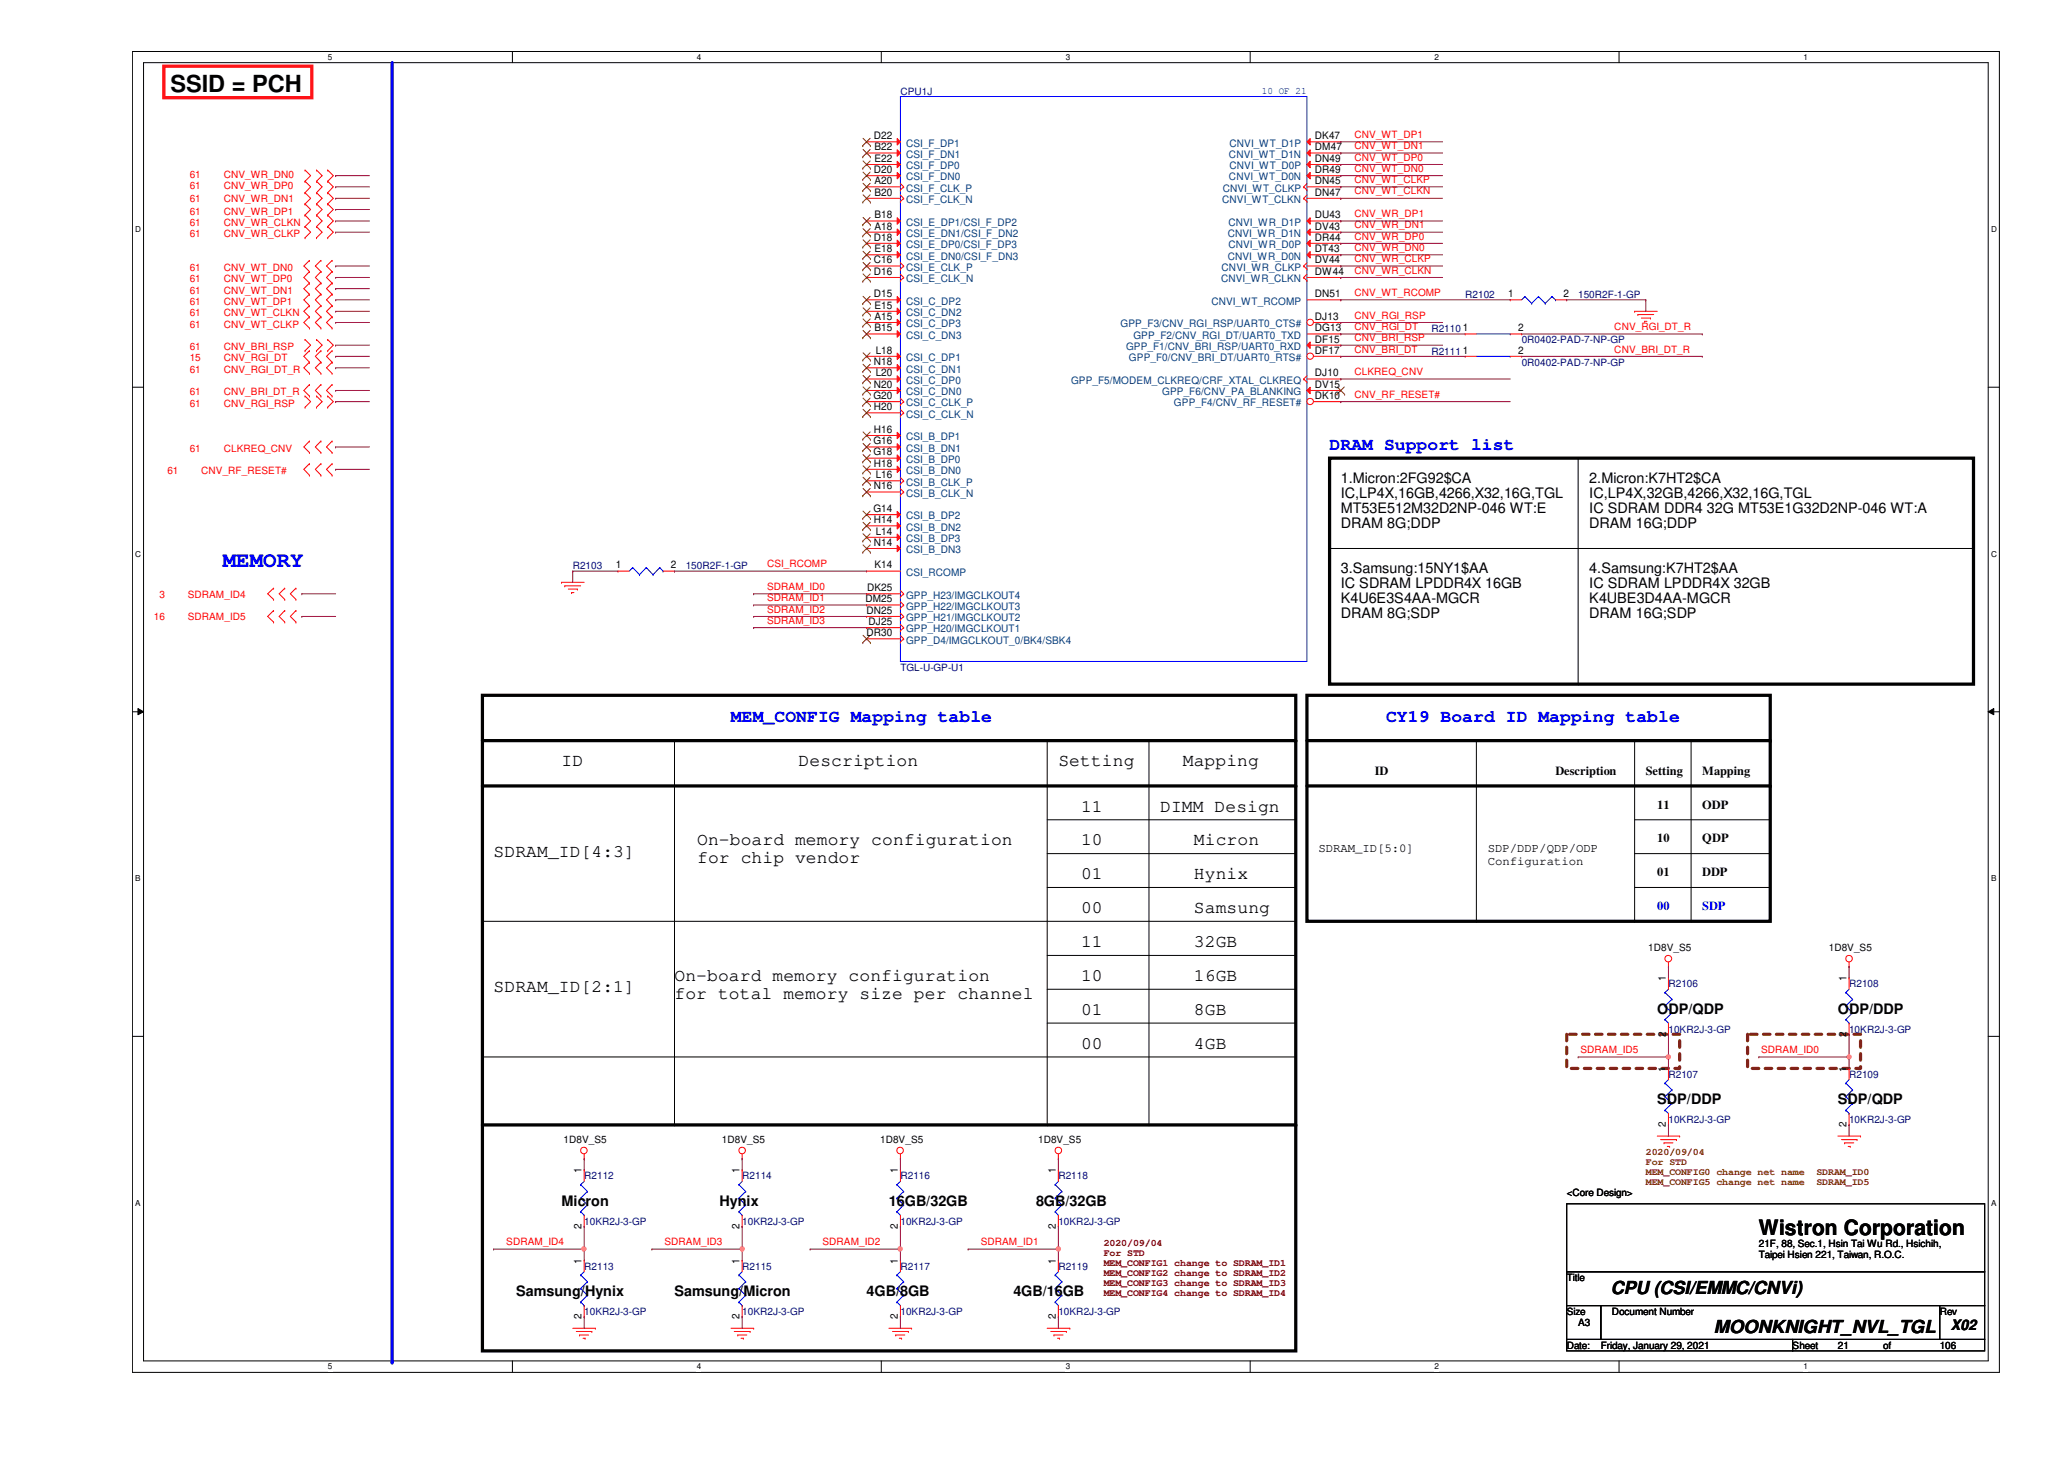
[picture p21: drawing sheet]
<svg xmlns="http://www.w3.org/2000/svg" width="297mm" height="210mm" viewBox="0 0 297 210" stroke-linecap="round" stroke-linejoin="round" font-family="sans-serif">
<defs><g id="words">
<text font-size="3.4" x="24.6" y="13.2">SSID = PCH</text>
<text font-size="3.2" fill="#00f" x="32" y="81.6">MEMORY</text>
<text font-size="3" x="253.1" y="177.7">Wistron Corporation</text>
<g font-size="2.6" fill="#00f">
<text x="191.3" y="64.8">DRAM Support list</text>
<text x="105.2" y="103.8">MEM_CONFIG Mapping table</text>
<text x="199.5" y="103.8">CY19 Board ID Mapping table</text>
</g>
<g font-size="2.6">
<text x="80.8" y="110.2">ID</text>
<text x="114.9" y="110.2">Description</text>
<text x="152.3" y="110.2">Setting</text>
<text x="170.2" y="110.2">Mapping</text>
<text x="155.6" y="116.8">11</text>
<text x="167" y="116.8">DIMM Design</text>
<text x="71" y="123.3">SDRAM_ID[4:3]</text>
<text x="100.3" y="121.6">On-board memory configuration</text>
<text x="100.3" y="124.2">for chip vendor</text>
<text x="155.6" y="121.6">10</text>
<text x="171.8" y="121.6">Micron</text>
<text x="155.6" y="126.5">01</text>
<text x="155.6" y="131.4">00</text>
<text x="171.8" y="131.4">Samsung</text>
<text x="171.8" y="126.5">Hynix</text>
<text x="155.6" y="136.3">11</text>
<text x="171.8" y="136.3">32GB</text>
<text x="71" y="142.7">SDRAM_ID[2:1]</text>
<text x="97.1" y="141.1">On-board memory configuration</text>
<text x="97.1" y="143.7">for total memory size per channel</text>
<text x="155.6" y="141.1">10</text>
<text x="171.8" y="141.1">16GB</text>
<text x="155.6" y="146">01</text>
<text x="171.8" y="146">8GB</text>
<text x="155.6" y="150.9">00</text>
<text x="171.8" y="150.9">4GB</text>
<text x="231.8" y="186.1">CPU (CSI/EMMC/CNVi)</text>
<text x="246.6" y="191.8">MOONKNIGHT_NVL_TGL</text>
</g>
<g font-size="2.1">
<text x="193" y="69.4">1.Micron:2FG92$CA</text>
<text x="193" y="71.6">IC,LP4X,16GB,4266,X32,16G,TGL</text>
<text x="228.7" y="69.4">2.Micron:K7HT2$CA</text>
<text x="228.7" y="71.6">IC,LP4X,32GB,4266,X32,16G,TGL</text>
<text x="193" y="73.7">MT53E512M32D2NP-046 WT:E</text>
<text x="193" y="75.9">DRAM 8G;DDP</text>
<text x="228.7" y="73.7">IC SDRAM DDR4 32G MT53E1G32D2NP-046 WT:A</text>
<text x="228.7" y="75.9">DRAM 16G;DDP</text>
<text x="193" y="82.5">3.Samsung:15NY1$AA</text>
<text x="228.7" y="82.5">4.Samsung:K7HT2$AA</text>
<text x="193" y="84.6">IC SDRAM LPDDR4X 16GB</text>
<text x="193" y="86.8">K4U6E3S4AA-MGCR</text>
<text x="193" y="88.9">DRAM 8G;SDP</text>
<text x="228.7" y="84.6">IC SDRAM LPDDR4X 32GB</text>
<text x="228.7" y="86.8">K4UBE3D4AA-MGCR</text>
<text x="228.7" y="88.9">DRAM 16G;SDP</text>
<text x="238.5" y="145.8">ODP/QDP</text>
<text x="264.5" y="145.8">ODP/DDP</text>
<text x="238.5" y="158.8">SDP/DDP</text>
<text x="264.5" y="158.8">SDP/QDP</text>
<text x="80.8" y="173.5">Micron</text>
<text x="103.5" y="173.5">Hynix</text>
<text x="127.9" y="173.5">16GB/32GB</text>
<text x="149.1" y="173.5">8GB/32GB</text>
<text x="74.3" y="186.5">Samsung/Hynix</text>
<text x="97.1" y="186.5">Samsung/Micron</text>
<text x="124.7" y="186.5">4GB/8GB</text>
<text x="145.8" y="186.5">4GB/16GB</text>
<text x="280.8" y="191.3">X02</text>
</g>
<g font-size="1.8">
<text x="197.9" y="111.5">ID</text>
<text x="223.9" y="111.5">Description</text>
<text x="236.9" y="111.5">Setting</text>
<text x="245" y="111.5">Mapping</text>
<text x="238.5" y="116.3">11</text>
<text x="245" y="116.3">ODP</text>
<text x="189.7" y="122.6">SDRAM_ID[5:0]</text>
<text x="214.1" y="122.6">SDP/DDP/QDP/ODP</text>
<text x="214.1" y="124.4">Configuration</text>
<text x="238.5" y="121.2">10</text>
<text x="245" y="121.2">QDP</text>
<text x="238.5" y="126.1">01</text>
<text x="245" y="126.1">DDP</text>
</g>
<g font-size="1.8" fill="#00f">
<text x="238.5" y="131">00</text>
<text x="245" y="131">SDP</text>
</g>
<g font-size="1.5">
<text x="125.8" y="20">D22</text>
<text x="125.9" y="23.3">E22</text>
<text x="125.9" y="21.6">B22</text>
<text x="189.2" y="21.6">DM47</text>
<text x="189.2" y="23.3">DN49</text>
<text x="189.2" y="20">DK47</text>
<text x="125.8" y="24.9">D20</text>
<text x="125.9" y="26.5">A20</text>
<text x="125.9" y="28.2">B20</text>
<text x="189.2" y="24.9">DR49</text>
<text x="189.2" y="28.2">DN47</text>
<text x="189.2" y="26.5">DN45</text>
<text x="125.8" y="34.6">D18</text>
<text x="125.9" y="31.4">B18</text>
<text x="125.9" y="33">A18</text>
<text x="189.2" y="33">DV43</text>
<text x="189.2" y="34.6">DR44</text>
<text x="189.2" y="31.4">DU43</text>
<text x="125.8" y="37.9">C16</text>
<text x="125.8" y="39.5">D16</text>
<text x="125.9" y="36.3">E18</text>
<text x="189.2" y="39.5">DW44</text>
<text x="189.2" y="37.9">DV44</text>
<text x="189.2" y="36.3">DT43</text>
<text x="125.8" y="42.8">D15</text>
<text x="125.9" y="47.7">B15</text>
<text x="125.9" y="46">A15</text>
<text x="125.9" y="44.4">E15</text>
<text x="189.2" y="42.8">DN51</text>
<text x="189.2" y="46">DJ13</text>
<text x="189.2" y="47.7">DG13</text>
<text x="210.5" y="47.7">1</text>
<text x="217" y="42.8">1</text>
<text x="218.5" y="47.7">2</text>
<text x="225" y="42.8">2</text>
<text x="125.8" y="52.5">N18</text>
<text x="126" y="50.9">L18</text>
<text x="189.2" y="50.9">DF17</text>
<text x="189.2" y="49.3">DF15</text>
<text x="210.5" y="50.9">1</text>
<text x="218.5" y="50.9">2</text>
<text x="125.7" y="57.4">G20</text>
<text x="125.8" y="55.8">N20</text>
<text x="125.8" y="59">H20</text>
<text x="126" y="54.1">L20</text>
<text x="189.2" y="55.8">DV15</text>
<text x="189.2" y="57.4">DK10</text>
<text x="189.2" y="54.1">DJ10</text>
<text x="125.7" y="65.5">G18</text>
<text x="125.7" y="63.9">G16</text>
<text x="125.8" y="62.3">H16</text>
<text x="125.8" y="70.4">N16</text>
<text x="125.8" y="67.1">H18</text>
<text x="126" y="68.8">L16</text>
<text x="125.7" y="73.7">G14</text>
<text x="125.8" y="75.3">H14</text>
<text x="126" y="76.9">L14</text>
<text x="88.6" y="81.8">1</text>
<text x="96.6" y="81.8">2</text>
<text x="125.8" y="78.5">N14</text>
<text x="125.9" y="81.8">K14</text>
<text x="124.5" y="86.7">DM25</text>
<text x="124.7" y="88.3">DN25</text>
<text x="124.8" y="85">DK25</text>
<text x="125" y="89.9">DJ25</text>
<text x="124.7" y="91.5">DR30</text>
<text x="239.7" y="141.2" transform="rotate(-90 239.7 141.2)">1</text>
<text x="265.7" y="141.2" transform="rotate(-90 265.7 141.2)">1</text>
<text x="239.7" y="149.1" transform="rotate(-90 239.7 149.1)">2</text>
<text x="265.7" y="149.1" transform="rotate(-90 265.7 149.1)">2</text>
<text x="239.7" y="154.2" transform="rotate(-90 239.7 154.2)">1</text>
<text x="265.7" y="154.2" transform="rotate(-90 265.7 154.2)">1</text>
<text x="239.7" y="162.1" transform="rotate(-90 239.7 162.1)">2</text>
<text x="265.7" y="162.1" transform="rotate(-90 265.7 162.1)">2</text>
<text x="83.7" y="168.8" transform="rotate(-90 83.7 168.8)">1</text>
<text x="106.4" y="168.8" transform="rotate(-90 106.4 168.8)">1</text>
<text x="129.2" y="168.8" transform="rotate(-90 129.2 168.8)">1</text>
<text x="151.9" y="168.8" transform="rotate(-90 151.9 168.8)">1</text>
<text x="83.7" y="176.8" transform="rotate(-90 83.7 176.8)">2</text>
<text x="106.4" y="176.8" transform="rotate(-90 106.4 176.8)">2</text>
<text x="129.2" y="176.8" transform="rotate(-90 129.2 176.8)">2</text>
<text x="151.9" y="176.8" transform="rotate(-90 151.9 176.8)">2</text>
<text x="83.7" y="181.8" transform="rotate(-90 83.7 181.8)">1</text>
<text x="106.4" y="181.8" transform="rotate(-90 106.4 181.8)">1</text>
<text x="129.2" y="181.8" transform="rotate(-90 129.2 181.8)">1</text>
<text x="151.9" y="181.8" transform="rotate(-90 151.9 181.8)">1</text>
<text x="83.7" y="189.8" transform="rotate(-90 83.7 189.8)">2</text>
<text x="106.4" y="189.8" transform="rotate(-90 106.4 189.8)">2</text>
<text x="129.2" y="189.8" transform="rotate(-90 129.2 189.8)">2</text>
<text x="151.9" y="189.8" transform="rotate(-90 151.9 189.8)">2</text>
</g>
<g font-size="1.5" fill="#004080">
<text x="130.4" y="22.7">CSI_F_DN1</text>
<text x="130.4" y="21.1">CSI_F_DP1</text>
<text x="176.9" y="22.7">CNVI_WT_D1N</text>
<text x="177" y="21.1">CNVI_WT_D1P</text>
<text x="130.4" y="27.6">CSI_F_CLK_P</text>
<text x="130.4" y="25.9">CSI_F_DN0</text>
<text x="130.4" y="24.3">CSI_F_DP0</text>
<text x="130.4" y="29.2">CSI_F_CLK_N</text>
<text x="175.9" y="29.2">CNVI_WT_CLKN</text>
<text x="176" y="27.6">CNVI_WT_CLKP</text>
<text x="176.9" y="25.9">CNVI_WT_D0N</text>
<text x="177" y="24.3">CNVI_WT_D0P</text>
<text x="130.4" y="32.5">CSI_E_DP1/CSI_F_DP2</text>
<text x="130.4" y="34.1">CSI_E_DN1/CSI_F_DN2</text>
<text x="130.4" y="35.7">CSI_E_DP0/CSI_F_DP3</text>
<text x="176.7" y="34.1">CNVI_WR_D1N</text>
<text x="176.8" y="35.7">CNVI_WR_D0P</text>
<text x="176.8" y="32.5">CNVI_WR_D1P</text>
<text x="130.4" y="37.3">CSI_E_DN0/CSI_F_DN3</text>
<text x="130.4" y="38.9">CSI_E_CLK_P</text>
<text x="130.4" y="40.6">CSI_E_CLK_N</text>
<text x="175.7" y="40.6">CNVI_WR_CLKN</text>
<text x="175.8" y="38.9">CNVI_WR_CLKP</text>
<text x="176.7" y="37.3">CNVI_WR_D0N</text>
<text x="130.4" y="47.1">CSI_C_DP3</text>
<text x="130.4" y="45.5">CSI_C_DN2</text>
<text x="130.4" y="43.8">CSI_C_DP2</text>
<text x="161.2" y="47.1">GPP_F3/CNV_RGI_RSP/UART0_CTS#</text>
<text x="174.3" y="43.8">CNVI_WT_RCOMP</text>
<text x="130.4" y="53.6">CSI_C_DN1</text>
<text x="130.4" y="51.9">CSI_C_DP1</text>
<text x="130.4" y="48.7">CSI_C_DN3</text>
<text x="162.1" y="50.3">GPP_F1/CNV_BRI_RSP/UART0_RXD</text>
<text x="162.5" y="51.9">GPP_F0/CNV_BRI_DT/UART0_RTS#</text>
<text x="163.1" y="48.7">GPP_F2/CNV_RGI_DT/UART0_TXD</text>
<text x="130.4" y="56.9">CSI_C_DN0</text>
<text x="130.4" y="55.2">CSI_C_DP0</text>
<text x="130.4" y="58.5">CSI_C_CLK_P</text>
<text x="154.1" y="55.2">GPP_F5/MODEM_CLKREQ/CRF_XTAL_CLKREQ</text>
<text x="167.3" y="56.9">GPP_F6/CNV_PA_BLANKING</text>
<text x="169" y="58.5">GPP_F4/CNV_RF_RESET#</text>
<text x="130.4" y="60.1">CSI_C_CLK_N</text>
<text x="130.4" y="65">CSI_B_DN1</text>
<text x="130.4" y="63.3">CSI_B_DP1</text>
<text x="130.4" y="71.5">CSI_B_CLK_N</text>
<text x="130.4" y="69.8">CSI_B_CLK_P</text>
<text x="130.4" y="68.2">CSI_B_DN0</text>
<text x="130.4" y="66.6">CSI_B_DP0</text>
<text x="130.4" y="78">CSI_B_DP3</text>
<text x="130.4" y="76.3">CSI_B_DN2</text>
<text x="130.4" y="74.7">CSI_B_DP2</text>
<text x="130.4" y="79.6">CSI_B_DN3</text>
<text x="130.4" y="82.8">CSI_RCOMP</text>
<text x="130.4" y="87.7">GPP_H22/IMGCLKOUT3</text>
<text x="130.4" y="89.4">GPP_H21/IMGCLKOUT2</text>
<text x="130.4" y="86.1">GPP_H23/IMGCLKOUT4</text>
<text x="130.4" y="92.6">GPP_D4/IMGCLKOUT_0/BK4/SBK4</text>
<text x="130.4" y="91">GPP_H20/IMGCLKOUT1</text>
</g>
<g font-size="1.4" fill="#000080">
<text x="129.6" y="13.6">CPU1J</text>
<text x="206" y="47.8">R2110</text>
<text x="210.9" y="42.9">R2102</text>
<text x="227.1" y="42.9">150R2F-1-GP</text>
<text x="206" y="51">R2111</text>
<text x="219" y="49.4">0R0402-PAD-7-NP-GP</text>
<text x="219" y="52.6">0R0402-PAD-7-NP-GP</text>
<text x="82.4" y="81.9">R2103</text>
<text x="98.7" y="81.9">150R2F-1-GP</text>
<text x="129.6" y="96.5">TGL-U-GP-U1</text>
<text x="240.1" y="142">R2106</text>
<text x="266.1" y="142">R2108</text>
<text x="240.1" y="148.5">10KR2J-3-GP</text>
<text x="266.1" y="148.5">10KR2J-3-GP</text>
<text x="240.1" y="155.1">R2107</text>
<text x="266.1" y="155.1">R2109</text>
<text x="240.1" y="161.5">10KR2J-3-GP</text>
<text x="266.1" y="161.5">10KR2J-3-GP</text>
<text x="84.1" y="169.7">R2112</text>
<text x="106.8" y="169.7">R2114</text>
<text x="129.6" y="169.7">R2116</text>
<text x="152.3" y="169.7">R2118</text>
<text x="84.1" y="176.2">10KR2J-3-GP</text>
<text x="106.8" y="176.2">10KR2J-3-GP</text>
<text x="129.6" y="176.2">10KR2J-3-GP</text>
<text x="152.3" y="176.2">10KR2J-3-GP</text>
<text x="84.1" y="182.7">R2113</text>
<text x="106.8" y="182.7">R2115</text>
<text x="129.6" y="182.7">R2117</text>
<text x="152.3" y="182.7">R2119</text>
<text x="84.1" y="189.2">10KR2J-3-GP</text>
<text x="106.8" y="189.2">10KR2J-3-GP</text>
<text x="129.6" y="189.2">10KR2J-3-GP</text>
<text x="152.3" y="189.2">10KR2J-3-GP</text>
</g>
<text font-size="1.4" fill="#00f" x="181.6" y="13.5">10 OF 21</text>
<g font-size="1.4" fill="#f00">
<text x="194.9" y="19.9">CNV_WT_DP1</text>
<text x="194.9" y="21.5">CNV_WT_DN1</text>
<text x="194.9" y="23.1">CNV_WT_DP0</text>
<text x="27.3" y="25.7">61</text>
<text x="27.3" y="27.3">61</text>
<text x="27.3" y="29.1">61</text>
<text x="32.2" y="25.7">CNV_WR_DN0</text>
<text x="32.2" y="27.3">CNV_WR_DP0</text>
<text x="32.2" y="29.1">CNV_WR_DN1</text>
<text x="194.9" y="24.7">CNV_WT_DN0</text>
<text x="194.9" y="28">CNV_WT_CLKN</text>
<text x="194.9" y="26.3">CNV_WT_CLKP</text>
<text x="27.3" y="30.9">61</text>
<text x="27.3" y="32.5">61</text>
<text x="27.3" y="34.1">61</text>
<text x="32.2" y="30.9">CNV_WR_DP1</text>
<text x="32.2" y="32.5">CNV_WR_CLKN</text>
<text x="32.2" y="34.1">CNV_WR_CLKP</text>
<text x="194.9" y="34.5">CNV_WR_DP0</text>
<text x="194.9" y="32.9">CNV_WR_DN1</text>
<text x="194.9" y="31.2">CNV_WR_DP1</text>
<text x="27.3" y="39">61</text>
<text x="27.3" y="40.6">61</text>
<text x="32.2" y="39">CNV_WT_DN0</text>
<text x="32.2" y="40.6">CNV_WT_DP0</text>
<text x="194.9" y="36.1">CNV_WR_DN0</text>
<text x="194.9" y="39.4">CNV_WR_CLKN</text>
<text x="194.9" y="37.7">CNV_WR_CLKP</text>
<text x="27.3" y="42.2">61</text>
<text x="27.3" y="43.9">61</text>
<text x="27.3" y="45.5">61</text>
<text x="27.3" y="47.1">61</text>
<text x="32.2" y="42.2">CNV_WT_DN1</text>
<text x="32.2" y="43.9">CNV_WT_DP1</text>
<text x="32.2" y="45.5">CNV_WT_CLKN</text>
<text x="32.2" y="47.1">CNV_WT_CLKP</text>
<text x="194.9" y="42.6">CNV_WT_RCOMP</text>
<text x="194.9" y="45.8">CNV_RGI_RSP</text>
<text x="194.9" y="47.5">CNV_RGI_DT</text>
<text x="232.3" y="47.5">CNV_RGI_DT_R</text>
<text x="27.3" y="50.4">61</text>
<text x="27.3" y="52">15</text>
<text x="27.3" y="53.6">61</text>
<text x="32.2" y="50.4">CNV_BRI_RSP</text>
<text x="32.2" y="52">CNV_RGI_DT</text>
<text x="32.2" y="53.6">CNV_RGI_DT_R</text>
<text x="194.9" y="50.7">CNV_BRI_DT</text>
<text x="194.9" y="49.1">CNV_BRI_RSP</text>
<text x="194.9" y="54">CLKREQ_CNV</text>
<text x="232.3" y="50.7">CNV_BRI_DT_R</text>
<text x="27.3" y="58.5">61</text>
<text x="27.3" y="56.9">61</text>
<text x="32.2" y="58.5">CNV_RGI_RSP</text>
<text x="32.2" y="56.9">CNV_BRI_DT_R</text>
<text x="194.9" y="57.2">CNV_RF_RESET#</text>
<text x="27.3" y="65">61</text>
<text x="32.2" y="65">CLKREQ_CNV</text>
<text x="24.1" y="68.2">61</text>
<text x="29" y="68.2">CNV_RF_RESET#</text>
<text x="110.4" y="81.6">CSI_RCOMP</text>
<text x="22.1" y="89.2">16</text>
<text x="22.9" y="86">3</text>
<text x="27" y="86">SDRAM_ID4</text>
<text x="27" y="89.2">SDRAM_ID5</text>
<text x="110.4" y="89.7">SDRAM_ID3</text>
<text x="110.4" y="88.1">SDRAM_ID2</text>
<text x="110.4" y="86.5">SDRAM_ID1</text>
<text x="110.4" y="84.9">SDRAM_ID0</text>
<text x="227.5" y="151.5">SDRAM_ID5</text>
<text x="253.4" y="151.5">SDRAM_ID0</text>
<text x="72.9" y="179.2">SDRAM_ID4</text>
<text x="95.6" y="179.2">SDRAM_ID3</text>
<text x="118.4" y="179.2">SDRAM_ID2</text>
<text x="141.1" y="179.2">SDRAM_ID1</text>
</g>
<g font-size="1.4">
<text x="237.2" y="136.9">1D8V_S5</text>
<text x="263.2" y="136.9">1D8V_S5</text>
<text x="81.1" y="164.5">1D8V_S5</text>
<text x="103.9" y="164.5">1D8V_S5</text>
<text x="126.7" y="164.5">1D8V_S5</text>
<text x="149.4" y="164.5">1D8V_S5</text>
<text x="225.5" y="172.1">&lt;Core Design&gt;</text>
<text x="253.1" y="179.5">21F, 88, Sec.1, Hsin Tai Wu Rd., Hsichih,</text>
<text x="225.5" y="184.3">Title</text>
<text x="253.1" y="180.9">Taipei Hsien 221, Taiwan, R.O.C.</text>
<text x="225.5" y="189.2">Size</text>
<text x="227.1" y="190.8">A3</text>
<text x="232" y="189.2">Document Number</text>
<text x="279.1" y="189.2">Rev</text>
<text x="225.5" y="194.1">Date:</text>
<text x="230.4" y="194.1">Friday, January 29, 2021</text>
<text x="258" y="194.1">Sheet</text>
<text x="264.5" y="194.1">21</text>
<text x="271" y="194.1">of</text>
<text x="279.1" y="194.1">106</text>
</g>
<g font-size="1.4" fill="#804000">
<text x="236.9" y="166.2">2020/09/04</text>
<text x="236.9" y="167.6">For STD</text>
<text x="236.9" y="169.1">MEM_CONFIG0 change net name</text>
<text x="236.9" y="170.5">MEM_CONFIG5 change net name</text>
<text x="261.4" y="169.1">SDRAM_ID0</text>
<text x="261.4" y="170.5">SDRAM_ID5</text>
</g>
<g font-size="1.4" fill="#800000">
<text x="158.8" y="179.2">2020/09/04</text>
<text x="158.8" y="180.7">For STD</text>
<text x="158.8" y="182.1">MEM_CONFIG1 change to SDRAM_ID1</text>
<text x="158.8" y="183.6">MEM_CONFIG2 change to SDRAM_ID2</text>
<text x="158.8" y="185">MEM_CONFIG3 change to SDRAM_ID3</text>
<text x="158.8" y="186.4">MEM_CONFIG4 change to SDRAM_ID4</text>
</g>
<g font-size="1.2">
<text x="47.2" y="8.6">5</text>
<text x="100.3" y="8.6">4</text>
<text x="153.4" y="8.6">3</text>
<text x="206.5" y="8.6">2</text>
<text x="259.5" y="8.6">1</text>
<text x="19.5" y="33.4">D</text>
<text x="286.6" y="33.4">D</text>
<text x="19.5" y="80.1">C</text>
<text x="286.6" y="80.1">C</text>
<text x="19.5" y="126.8">B</text>
<text x="286.6" y="126.8">B</text>
<text x="19.5" y="173.5">A</text>
<text x="286.6" y="173.5">A</text>
<text x="47.2" y="197">5</text>
<text x="100.3" y="197">4</text>
<text x="153.4" y="197">3</text>
<text x="206.5" y="197">2</text>
<text x="259.5" y="197">1</text>
</g>
</g></defs>
<path d="M19.1 7.4h268.6v190h-268.6zM20.7 9h265.4v186.8h-265.4z" fill="none" stroke="#000" stroke-width=".14"/>
<g fill="#fff">
<path d="M47.2 7.6h.6v1.3h-.6z"/>
<path d="M47.2 196h.6v1.3h-.6z"/>
</g>
<path d="M73.7 7.4v1.6M73.7 195.8v1.6" fill="none" stroke="#000" stroke-width=".14"/>
<g fill="#fff">
<path d="M100.3 7.6h.6v1.3h-.6z"/>
<path d="M100.3 196h.6v1.3h-.6z"/>
</g>
<path d="M126.8 7.4v1.6M126.8 195.8v1.6" fill="none" stroke="#000" stroke-width=".14"/>
<g fill="#fff">
<path d="M153.4 7.6h.6v1.3h-.6z"/>
<path d="M153.4 196h.6v1.3h-.6z"/>
</g>
<path d="M179.9 7.4v1.6M179.9 195.8v1.6" fill="none" stroke="#000" stroke-width=".14"/>
<g fill="#fff">
<path d="M206.5 7.6h.6v1.3h-.6z"/>
<path d="M206.5 196h.6v1.3h-.6z"/>
</g>
<path d="M233 7.4v1.6M233 195.8v1.6" fill="none" stroke="#000" stroke-width=".14"/>
<g fill="#fff">
<path d="M259.5 7.6h.6v1.3h-.6z"/>
<path d="M259.5 196h.6v1.3h-.6z"/>
<path d="M19.5 32.3h.8v1.4h-.8z"/>
<path d="M286.6 32.3h.8v1.4h-.8z"/>
<path d="M19.5 79h.8v1.3h-.8z"/>
<path d="M286.6 79h.8v1.3h-.8z"/>
</g>
<path d="M19.1 55.7h1.6M286.1 55.7h1.6" fill="none" stroke="#000" stroke-width=".14"/>
<g fill="#fff">
<path d="M19.5 125.7h.7v1.3h-.7z"/>
<path d="M286.6 125.7h.7v1.3h-.7z"/>
</g>
<path d="M19.1 102.4h1.6M19.9 101.9l.8 .5-.8 .4zM286.1 102.4l.8-.5v.9zM286.1 102.4h1.6" fill="none" stroke="#000" stroke-width=".14"/>
<path d="M19.9 101.9l.8 .5-.8 .4zM286.1 102.4l.8-.5v.9z" fill="#000"/>
<g fill="#fff">
<path d="M19.5 172.4h.7v1.3h-.7z"/>
<path d="M286.6 172.4h.7v1.3h-.7z"/>
</g>
<path d="M19.1 149.1h1.6M286.1 149.1h1.6" fill="none" stroke="#000" stroke-width=".14"/>
<path d="M56.4 9v187" fill="none" stroke="#00f" stroke-width=".47"/>
<circle cx="56.4" cy="196" r=".23" fill="#00f"/>
<path d="M191.3 65.9h92.7v32.5h-92.7zM69.4 100h117.1v94.4h-117.1zM69.4 113.1h117.1M69.4 106.6h117.1M188.1 100h66.7v32.5h-66.7zM188.1 113.1h66.7M188.1 106.6h66.7M69.4 161.8h117.1" fill="none" stroke="#000" stroke-width=".47"/>
<g fill="#000">
<circle cx="186.5" cy="113.1" r=".23"/>
<circle cx="186.5" cy="106.6" r=".23"/>
<circle cx="254.8" cy="113.1" r=".23"/>
<circle cx="254.8" cy="106.6" r=".23"/>
<circle cx="186.5" cy="161.8" r=".23"/>
</g>
<g fill="none" stroke="#000" stroke-width=".14">
<path d="M191.3 78.9h92.7M227.1 65.9v32.5M284 78.9h.1M227.1 98.4h.1M97.1 106.6v55.2M150.7 117.9h35.8M150.7 106.6v55.2M165.4 106.6v55.2M186.5 117.9h.1M212.5 106.6v25.9M235.2 117.9h19.6M235.2 106.6v25.9"/>
<path d="M243.4 106.6v25.9M254.8 117.9h.1M69.4 132.5h117.1M150.7 127.7h35.8M150.7 122.8h35.8M150.7 137.5h35.8M186.5 127.7h.1M186.5 122.8h.1M186.5 132.5h.1M186.5 137.5h.1M212.5 132.5h.1M235.2 132.5h.1"/>
<path d="M235.2 127.7h19.6M235.2 122.8h19.6M243.4 132.5h.1M254.8 122.8h.1M254.8 127.7h.1M69.4 152.1h117.1M150.7 147.2h35.8M150.7 142.3h35.8M186.5 152.1h.1M186.5 147.2h.1M186.5 142.3h.1M97.1 161.8h.1"/>
<path d="M150.7 161.8h.1M165.4 161.8h.1M225.5 173.2h60.1v9.8h-60.1zM225.5 183h60.1v4.8h-60.1zM225.5 187.8h4.9v4.9h-4.9zM225.5 192.7h32.5v1.7h-32.5zM230.4 187.8h48.7v4.9h-48.7zM258 192.7h27.6v1.7h-27.6zM279.1 187.8h6.5v4.9h-6.5z"/>
</g>
<path d="M23.6 9.5h21.3v4.6h-21.3z" fill="none" stroke="#f00" stroke-width=".47"/>
<path d="M225.5 148.8h16.2v4.9h-16.2zM251.5 148.8h16.3v4.9h-16.3z" fill="none" stroke="#804000" stroke-width=".47" stroke-dasharray=".9 .9"/>
<g fill="none" stroke="#f00" stroke-width=".14">
<path d="M43.9 26.1h.1M43.9 24.5h.1M43.9 27.7h.1M43.9 29.3h.1M43.9 30.9h.1M43.9 32.6h.1M43.9 34.2h.1M43.9 24.5l.8 .8-.8 .8M43.9 27.7l.8 .8-.8 .8M43.9 26.1l.8 .8-.8 .8M43.9 30.9l.8 .9-.8 .8M43.9 29.3l.8 .8-.8 .8"/>
<path d="M43.9 32.6l.8 .8-.8 .8M44.5 39.1h.1M44.5 37.5h.1M44.5 37.5l-.8 .8 .8 .8M44.5 39.1l-.8 .8 .8 .8M45.6 24.5h.1M45.6 26.1h.1M45.6 27.7h.1M45.6 29.3h.1M45.6 30.9h.1M45.6 32.6h.1M45.6 34.2h.1"/>
<path d="M45.6 24.5l.8 .8-.8 .8M45.6 26.1l.8 .8-.8 .8M45.6 27.7l.8 .8-.8 .8M45.6 29.3l.8 .8-.8 .8M45.6 30.9l.8 .9-.8 .8M45.6 32.6l.8 .8-.8 .8M46.2 37.5h.1M46.2 39.1h.1M46.2 37.5l-.8 .8 .8 .8M46.2 39.1l-.8 .8 .8 .8M47.2 26.1h.1M47.2 24.5h.1"/>
<path d="M47.2 27.7h.1M47.2 29.3h.1M47.2 30.9h.1M47.2 32.6h.1M47.2 34.2h.1M47.2 26.1l.8 .8-.8 .8M47.2 27.7l.8 .8-.8 .8M47.2 24.5l.8 .8-.8 .8M47.2 29.3l.8 .8-.8 .8M47.2 32.6l.8 .8-.8 .8M47.2 30.9l.8 .9-.8 .8M47.8 39.1h.1"/>
<path d="M47.8 37.5h.1M47.8 39.1l-.8 .8 .8 .8M47.8 37.5l-.8 .8 .8 .8M187.6 39.9h.1M187.6 38.3h.1M187.6 39.9l.5 .5M187.6 38.3l.5 .4M188.1 38.7h.1M188.1 39.5l-.5 .4M188.1 39.9h4.9M188.1 37.8l-.5 .5M188.1 38.3h4.9"/>
<path d="M193 39.9h.1M193 38.3h.1M43.9 50.5h.1M43.9 48.9h.1M43.9 58.6h.1M43.9 57h.1M43.9 48.9l.8 .8-.8 .8M43.9 57l.8 .8-.8 .8M44.5 40.7h.1M44.5 42.3h.1M44.5 44h.1M44.5 45.6h.1"/>
<path d="M44.5 47.2h.1M44.5 52.1h.1M44.5 50.5h.1M44.5 57h.1M44.5 55.3h.1M44.5 53.7h.1M44.5 40.7l-.8 .8 .8 .8M44.5 44l-.8 .8 .8 .8M44.5 45.6l-.8 .8 .8 .8M44.5 42.3l-.8 .8 .8 .9M44.5 52.1l-.8 .8 .8 .8M44.5 50.5l-.8 .8 .8 .8"/>
<path d="M44.5 55.3l-.8 .9 .8 .8M45.6 48.9h.1M45.6 50.5h.1M45.6 57h.1M45.6 58.6h.1M45.6 48.9l.8 .8-.8 .8M45.6 57l.8 .8-.8 .8M46.2 40.7h.1M46.2 42.3h.1M46.2 44h.1M46.2 45.6h.1M46.2 47.2h.1"/>
<path d="M46.2 50.5h.1M46.2 52.1h.1M46.2 55.3h.1M46.2 57h.1M46.2 53.7h.1M46.2 40.7l-.8 .8 .8 .8M46.2 42.3l-.8 .8 .8 .9M46.2 44l-.8 .8 .8 .8M46.2 45.6l-.8 .8 .8 .8M46.2 50.5l-.8 .8 .8 .8M46.2 55.3l-.8 .9 .8 .8M46.2 52.1l-.8 .8 .8 .8"/>
<path d="M47.2 50.5h.1M47.2 48.9h.1M47.2 58.6h.1M47.2 57h.1M47.2 48.9l.8 .8-.8 .8M47.2 57l.8 .8-.8 .8M47.8 40.7h.1M47.8 42.3h.1M47.8 44h.1M47.8 45.6h.1M47.8 47.2h.1M47.8 52.1h.1"/>
<path d="M47.8 50.5h.1M47.8 57h.1M47.8 55.3h.1M47.8 53.7h.1M47.8 40.7l-.8 .8 .8 .8M47.8 44l-.8 .8 .8 .8M47.8 42.3l-.8 .8 .8 .9M47.8 45.6l-.8 .8 .8 .8M47.8 50.5l-.8 .8 .8 .8M47.8 55.3l-.8 .9 .8 .8M47.8 52.1l-.8 .8 .8 .8M188.1 40.4h.1"/>
<path d="M210.9 48h.1M210.9 48h1.6M217.3 43.1h.1M217.3 43.1h1.7M217.3 48h1.7M219 48h.1M223.9 43.1h1.6M225.5 43.1h.1M235.2 44.8h.1M235.2 44.8h3.3M235.7 45.3h.1M235.7 45.3h2.3"/>
<path d="M236.2 45.8h1.3M236.7 46.2h.1M236.7 46.2h.3M237.5 45.8h.1M44.5 65.1h.1M44.5 63.5h.1M44.5 68.4h.1M44.5 66.7h.1M44.5 63.5l-.8 .8 .8 .8M44.5 66.7l-.8 .8 .8 .9M46.2 63.5h.1M46.2 65.1h.1"/>
<path d="M46.2 66.7h.1M46.2 68.4h.1M46.2 63.5l-.8 .8 .8 .8M46.2 66.7l-.8 .8 .8 .9M47.8 65.1h.1M47.8 63.5h.1M47.8 68.4h.1M47.8 66.7h.1M47.8 63.5l-.8 .8 .8 .8M47.8 66.7l-.8 .8 .8 .9M39.4 86.2h.1M39.4 84.6h.1"/>
<path d="M39.4 89.5h.1M39.4 87.8h.1M39.4 87.8l-.9 .9 .9 .8M39.4 84.6l-.9 .8 .9 .8M41 84.6h.1M41 86.2h.1M41 87.8h.1M41 89.5h.1M41 84.6l-.8 .8 .8 .8M41 87.8l-.8 .9 .8 .8M42.6 86.2h.1M42.6 84.6h.1"/>
<path d="M42.6 89.5h.1M42.6 87.8h.1M42.6 84.6l-.8 .8 .8 .8M42.6 87.8l-.8 .9 .8 .8M80.8 83.8h.1M80.8 83.8h3.3M81.3 84.3h.1M81.3 84.3h2.3M81.8 84.8h1.3M82.3 85.3h.1M82.3 85.3h.3M83.1 84.8h.1"/>
<path d="M240.1 139.1h.1M240.1 138.4v.7M266.1 139.1h.1M266.1 138.4v.7M266.1 140.7h.1M266.1 148.8h.1M266.1 153.7h.1M266.1 140.7v1.6M266.1 147.2v1.6M266.1 153.7v1.6M84.1 166.7h.1M84.1 166v.7"/>
<path d="M106.8 166.7h.1M106.8 166v.7M129.6 166.7h.1M129.6 166v.7M152.3 166.7h.1M152.3 168.3h.1M152.3 176.4h.1M152.3 166v.7M152.3 168.3v1.7M152.3 174.8v1.6M238.5 163.4h3.2M239 164h2.3"/>
<path d="M239.5 164.4h.1M239.5 164.4h1.2M239.9 164.9h.4M240.3 164.9h.1M241.3 164h.1M241.7 163.4h.1M264.5 163.4h3.3M265 164h2.3M265.5 164.4h.1M265.5 164.4h1.3M266 164.9h.3M266.1 161.8h.1"/>
<path d="M266.1 160.2v1.6M266.3 164.9h.1M267.3 164h.1M267.8 163.4h.1M82.4 191.1h3.3M82.9 191.6h2.3M83.4 192.1h.1M83.4 192.1h1.3M83.9 192.5h.3M84.2 192.5h.1M85.2 191.6h.1M85.7 191.1h.1"/>
<path d="M105.2 191.1h3.3M105.7 191.6h2.3M106.2 192.1h.1M106.2 192.1h1.3M106.6 192.5h.4M107 192.5h.1M108 191.6h.1M108.5 191.1h.1M127.9 191.1h3.3M128.4 191.6h2.3M128.9 192.1h.1M128.9 192.1h1.3"/>
<path d="M129.4 192.5h.4M129.8 192.5h.1M130.7 191.6h.1M131.2 191.1h.1M150.7 191.1h3.3M151.2 191.6h2.3M151.7 192.1h.1M151.7 192.1h1.3M152.2 192.5h.3M152.3 181.3h.1M152.3 189.4h.1M152.3 181.3v1.7"/>
<path d="M152.3 187.8v1.6M152.5 192.5h.1M153.5 191.6h.1M154 191.1h.1"/>
<circle cx="240.1" cy="137.9" r=".48"/>
<circle cx="266.1" cy="137.9" r=".47"/>
<circle cx="84" cy="165.5" r=".47"/>
<circle cx="106.8" cy="165.5" r=".47"/>
<circle cx="129.5" cy="165.5" r=".47"/>
<circle cx="152.3" cy="165.5" r=".47"/>
</g>
<g fill="none" stroke="#00f" stroke-width=".14">
<path d="M129.6 13.9h58.5v81.3h-58.5zM212.5 48h4.8M217.3 48h.1M219.5 42.7h.1M219.5 42.7l-.5 .4M219.5 42.7l.9 .9M220.4 43.6h.1M221.4 42.7h.1M221.4 42.7l-1 .9M221.4 42.7l1 .9M222.4 43.6h.1M223.4 42.7h.1"/>
<path d="M223.4 42.7l-1 .9M223.4 42.7l.5 .4M223.9 43.1h.1M265.6 142.8h.1M265.6 144.7h.1M265.6 146.7h.1M265.6 155.8h.1M265.6 157.8h.1M265.6 159.7h.1M265.6 142.8l1 1M265.6 144.7l1 1M265.6 146.7l.5 .5"/>
<path d="M265.6 155.8l1 1M265.6 157.8l1 .9M265.6 159.7l.5 .5M266.1 147.2h.1M266.1 142.3l-.5 .5M266.1 155.3l-.5 .5M266.6 143.8h.1M266.6 145.7h.1M266.6 156.8h.1M266.6 158.7h.1M266.6 143.8l-1 .9M266.6 145.7l-1 1"/>
<path d="M266.6 156.8l-1 1M266.6 158.7l-1 1M151.8 170.4h.1M151.8 172.4h.1M151.8 174.3h.1M151.8 170.4l1 1M151.8 172.4l1 1M151.8 174.3l.5 .5M152.3 174.8h.1M152.3 170l-.5 .4M152.8 171.4h.1M152.8 173.4h.1"/>
<path d="M152.8 171.4l-1 1M152.8 173.4l-1 .9M266.1 160.2h.1M151.8 183.4h.1M151.8 185.4h.1M151.8 187.3h.1M151.8 183.4l1 1M151.8 185.4l1 1M151.8 187.3l.5 .5M152.3 187.8h.1M152.3 183l-.5 .4M152.8 184.4h.1"/>
<path d="M152.8 186.4h.1M152.8 184.4l-1 1M152.8 186.4l-1 .9"/>
</g>
<path d="M188.6 36.2v.9l-.5-.4z" fill="#f00"/>
<path d="M188.1 36.7h4.9M188.6 36.2v.9l-.5-.4zM193 36.7h.1" fill="none" stroke="#f00" stroke-width=".14"/>
<path d="M188.1 33.4l.5-.5v1z" fill="#f00"/>
<path d="M188.1 33.4l.5-.5v1zM188.1 33.4h4.9M193 33.4h.1" fill="none" stroke="#f00" stroke-width=".14"/>
<path d="M188.6 24.8v.9l-.5-.4z" fill="#f00"/>
<path d="M188.1 25.3h4.9M188.6 24.8v.9l-.5-.4zM193 25.3h.1" fill="none" stroke="#f00" stroke-width=".14"/>
<path d="M188.6 21.5v1l-.5-.5z" fill="#f00"/>
<path d="M188.1 22h4.9M188.6 21.5v1l-.5-.5zM193 22h.1" fill="none" stroke="#f00" stroke-width=".14"/>
<path d="M129.1 55.7l.5 .5-.5 .4z" fill="#f00"/>
<path d="M124.7 56.2h.1M124.7 56.2h4.9M129.1 55.7l.5 .5-.5 .4z" fill="none" stroke="#f00" stroke-width=".14"/>
<path d="M124.2 56.7h.1M124.2 55.7l1.1 1M125.2 55.7l-1 1M125.3 56.7h.1" fill="none" stroke="#804000" stroke-width=".14"/>
<path d="M129.1 54.1l.5 .4-.5 .5z" fill="#f00"/>
<path d="M124.7 54.5h.1M124.7 54.5h4.9M129.1 54.1l.5 .4-.5 .5z" fill="none" stroke="#f00" stroke-width=".14"/>
<path d="M124.2 55.1h.1M124.2 54l1.1 1.1M125.2 54l-1 1.1M125.3 55.1h.1" fill="none" stroke="#804000" stroke-width=".14"/>
<path d="M129.1 52.5l.5 .4-.5 .5z" fill="#f00"/>
<path d="M124.7 52.9h.1M124.7 52.9h4.9M129.1 52.5l.5 .4-.5 .5z" fill="none" stroke="#f00" stroke-width=".14"/>
<path d="M124.2 53.5h.1M124.2 52.4l1.1 1.1M125.2 52.4l-1 1.1M125.3 53.5h.1" fill="none" stroke="#804000" stroke-width=".14"/>
<path d="M129.1 50.8l.5 .5-.5 .4z" fill="#f00"/>
<path d="M124.7 51.3h.1M124.7 51.3h4.9M129.1 50.8l.5 .5-.5 .4z" fill="none" stroke="#f00" stroke-width=".14"/>
<path d="M124.2 51.8h.1M124.2 50.8l1.1 1M125.2 50.8l-1 1M125.3 51.8h.1" fill="none" stroke="#804000" stroke-width=".14"/>
<path d="M129.1 47.6l.5 .4-.5 .5z" fill="#f00"/>
<path d="M124.7 48h.1M124.7 48h4.9M129.1 47.6l.5 .4-.5 .5z" fill="none" stroke="#f00" stroke-width=".14"/>
<path d="M124.2 48.6h.1M124.2 47.5l1.1 1.1M125.2 47.5l-1 1.1M125.3 48.6h.1" fill="none" stroke="#804000" stroke-width=".14"/>
<path d="M129.1 45.9l.5 .5-.5 .5z" fill="#f00"/>
<path d="M124.7 46.4h.1M124.7 46.4h4.9M129.1 45.9l.5 .5-.5 .5z" fill="none" stroke="#f00" stroke-width=".14"/>
<path d="M124.2 46.9h.1M124.2 45.9l1.1 1M125.2 45.9l-1 1M125.3 46.9h.1" fill="none" stroke="#804000" stroke-width=".14"/>
<path d="M129.1 44.3l.5 .5-.5 .5z" fill="#f00"/>
<path d="M124.7 44.8h.1M124.7 44.8h4.9M129.1 44.3l.5 .5-.5 .5z" fill="none" stroke="#f00" stroke-width=".14"/>
<path d="M124.2 45.3h.1M124.2 44.3l1.1 1M125.2 44.3l-1 1M125.3 45.3h.1" fill="none" stroke="#804000" stroke-width=".14"/>
<path d="M129.1 42.7l.5 .4-.5 .5z" fill="#f00"/>
<path d="M124.7 43.1h.1M124.7 43.1h4.9M129.1 42.7l.5 .4-.5 .5z" fill="none" stroke="#f00" stroke-width=".14"/>
<path d="M124.2 43.7h.1M124.2 42.6l1.1 1.1M125.2 42.6l-1 1.1M125.3 43.7h.1" fill="none" stroke="#804000" stroke-width=".14"/>
<path d="M129.1 36.2l.5 .5-.5 .4z" fill="#f00"/>
<g fill="none" stroke="#f00" stroke-width=".14">
<path d="M124.7 36.7h.1M124.7 26.9h.1M124.7 38.3h.1M124.7 39.9h.1M124.7 36.7h4.9M124.7 26.9h4.9M124.7 38.3h4.9M124.7 39.9h4.9M129.1 36.2l.5 .5-.5 .4zM129.6 27.3h.1M129.6 38.7h.1M129.6 26.4l.4 .5"/>
<path d="M129.6 37.8l.4 .5M129.6 39.5l.4 .4M130 26.9h.1M130 38.3h.1M130 39.9h.1M130 26.9l-.4 .4M130 38.3l-.4 .4M130 39.9l-.4 .5M129.6 40.4h.1M124.7 70.8h.1M124.7 70.8h4.9M129.6 71.2h.1"/>
<path d="M129.6 70.3l.4 .5M130 70.8h.1M130 70.8l-.4 .4M124.7 91.9h.1M124.7 87h.1M124.7 88.7h.1M124.7 85.4h.1M124.7 91.9h4.9M124.7 87h4.9M124.7 88.7h4.9M124.7 85.4h4.9M129.6 92.4h.1"/>
<path d="M129.6 87.5h.1M129.6 89.2h.1M129.6 85.9h.1M129.6 91.4l.4 .5M129.6 86.6l.4 .4M129.6 88.2l.4 .5M129.6 85l.4 .4M130 91.9h.1M130 87h.1M130 88.7h.1M130 85.4h.1M130 91.9l-.4 .5"/>
<path d="M130 87l-.4 .5M130 88.7l-.4 .5M130 85.4l-.4 .5"/>
</g>
<g fill="none" stroke="#804000" stroke-width=".14">
<path d="M124.2 37.2h.1M124.2 27.4h.1M124.2 38.8h.1M124.2 36.2l1.1 1M124.2 26.4l1.1 1M124.2 37.8l1.1 1M124.2 39.4l1.1 1.1M125.2 36.2l-1 1M125.2 26.4l-1 1M125.2 37.8l-1 1M125.2 39.4l-1 1.1M125.3 37.2h.1"/>
<path d="M125.3 27.4h.1M125.3 38.8h.1M124.2 40.5h.1M125.3 40.5h.1M124.2 71.3h.1M124.2 70.3l1.1 1M125.2 70.3l-1 1M125.3 71.3h.1M124.2 92.5h.1M124.2 91.4l1.1 1.1M125.2 91.4l-1 1.1M125.3 92.5h.1"/>
</g>
<path d="M129.1 24.8l.5 .5-.5 .4z" fill="#f00"/>
<path d="M124.7 25.3h.1M124.7 25.3h4.9M129.1 24.8l.5 .5-.5 .4z" fill="none" stroke="#f00" stroke-width=".14"/>
<path d="M124.2 25.8h.1M124.2 24.8l1.1 1M125.2 24.8l-1 1M125.3 25.8h.1" fill="none" stroke="#804000" stroke-width=".14"/>
<path d="M129.1 23.2l.5 .5-.5 .4z" fill="#f00"/>
<path d="M124.7 23.7h.1M124.7 23.7h4.9M129.1 23.2l.5 .5-.5 .4z" fill="none" stroke="#f00" stroke-width=".14"/>
<path d="M124.2 24.2h.1M124.2 23.2l1.1 1M125.2 23.2l-1 1M125.3 24.2h.1" fill="none" stroke="#804000" stroke-width=".14"/>
<path d="M129.1 21.5l.5 .5-.5 .5z" fill="#f00"/>
<path d="M124.7 22h.1M124.7 22h4.9M129.1 21.5l.5 .5-.5 .5z" fill="none" stroke="#f00" stroke-width=".14"/>
<path d="M124.2 22.6h.1M124.2 21.5l1.1 1.1M125.2 21.5l-1 1.1M125.3 22.6h.1" fill="none" stroke="#804000" stroke-width=".14"/>
<path d="M129.1 19.9l.5 .5-.5 .5z" fill="#f00"/>
<g fill="none" stroke="#f00" stroke-width=".14">
<path d="M129.1 19.9l.5 .5-.5 .5zM124.7 20.4h.1M124.7 20.4h4.9M124.7 59.4h.1M124.7 59.4h4.9M129.6 59.9h.1M129.6 58.9l.4 .5M130 59.4h.1M130 59.4l-.4 .5M124.7 69.2h.1M124.7 69.2h4.9M129.6 69.6h.1"/>
<path d="M129.6 68.7l.4 .5M130 69.2h.1M130 69.2l-.4 .4"/>
</g>
<path d="M124.2 19.9l1.1 1.1M125.2 19.9l-1 1.1M124.2 21h.1M125.3 21h.1M124.2 59.9h.1M124.2 58.9l1.1 1M125.2 58.9l-1 1M125.3 59.9h.1M124.2 69.7h.1M124.2 68.7l1.1 1M125.2 68.7l-1 1M125.3 69.7h.1" fill="none" stroke="#804000" stroke-width=".14"/>
<path d="M188.6 55.7v.9l-.5-.4z" fill="#f00"/>
<path d="M188.1 56.2h4.9M188.1 43.1h4.9M188.6 55.7v.9l-.5-.4zM193 56.2h.1M193 43.1h.1" fill="none" stroke="#f00" stroke-width=".14"/>
<path d="M192.4 56.7h.1M192.4 55.7l1.1 1M193.5 55.7l-1.1 1M193.5 56.7h.1" fill="none" stroke="#804000" stroke-width=".14"/>
<path d="M188.1 23.7l.5-.5v.9z" fill="#f00"/>
<path d="M188.1 23.7l.5-.5v.9zM188.1 23.7h4.9M193 23.7h.1" fill="none" stroke="#f00" stroke-width=".14"/>
<path d="M188.6 19.9v1l-.5-.5z" fill="#f00"/>
<path d="M188.6 19.9v1l-.5-.5zM188.1 20.4h4.9M193 20.4h.1" fill="none" stroke="#f00" stroke-width=".14"/>
<path d="M129.1 78.4l.5 .5-.5 .5z" fill="#f00"/>
<path d="M124.7 78.9h.1M124.7 78.9h4.9M129.1 78.4l.5 .5-.5 .5z" fill="none" stroke="#f00" stroke-width=".14"/>
<path d="M124.2 79.5h.1M124.2 78.4l1.1 1.1M125.2 78.4l-1 1.1M125.3 79.5h.1" fill="none" stroke="#804000" stroke-width=".14"/>
<path d="M129.1 76.8l.5 .5-.5 .5z" fill="#f00"/>
<path d="M124.7 77.3h.1M124.7 77.3h4.9M129.1 76.8l.5 .5-.5 .5z" fill="none" stroke="#f00" stroke-width=".14"/>
<path d="M124.2 77.9h.1M124.2 76.8l1.1 1.1M125.2 76.8l-1 1.1M125.3 77.9h.1" fill="none" stroke="#804000" stroke-width=".14"/>
<path d="M129.1 75.2l.5 .4-.5 .5z" fill="#f00"/>
<path d="M124.7 75.6h.1M124.7 75.6h4.9M129.1 75.2l.5 .4-.5 .5z" fill="none" stroke="#f00" stroke-width=".14"/>
<path d="M124.2 76.2h.1M124.2 75.1l1.1 1.1M125.2 75.1l-1 1.1M125.3 76.2h.1" fill="none" stroke="#804000" stroke-width=".14"/>
<path d="M129.1 73.6l.5 .4-.5 .5z" fill="#f00"/>
<path d="M124.7 74h.1M124.7 74h4.9M129.1 73.6l.5 .4-.5 .5z" fill="none" stroke="#f00" stroke-width=".14"/>
<path d="M124.2 74.6h.1M124.2 73.5l1.1 1.1M125.2 73.5l-1 1.1M125.3 74.6h.1" fill="none" stroke="#804000" stroke-width=".14"/>
<path d="M129.1 67.1l.5 .4-.5 .5z" fill="#f00"/>
<path d="M124.7 67.5h.1M124.7 67.5h4.9M129.1 67.1l.5 .4-.5 .5z" fill="none" stroke="#f00" stroke-width=".14"/>
<path d="M124.2 68.1h.1M124.2 67l1.1 1.1M125.2 67l-1 1.1M125.3 68.1h.1" fill="none" stroke="#804000" stroke-width=".14"/>
<path d="M129.1 65.4l.5 .5-.5 .5z" fill="#f00"/>
<path d="M124.7 65.9h.1M124.7 65.9h4.9M129.1 65.4l.5 .5-.5 .5z" fill="none" stroke="#f00" stroke-width=".14"/>
<path d="M124.2 66.5h.1M124.2 65.4l1.1 1.1M125.2 65.4l-1 1.1M125.3 66.5h.1" fill="none" stroke="#804000" stroke-width=".14"/>
<path d="M129.1 63.8l.5 .5-.5 .5z" fill="#f00"/>
<path d="M124.7 64.3h.1M124.7 64.3h4.9M129.1 63.8l.5 .5-.5 .5z" fill="none" stroke="#f00" stroke-width=".14"/>
<path d="M124.2 64.9h.1M124.2 63.8l1.1 1.1M125.2 63.8l-1 1.1M125.3 64.9h.1" fill="none" stroke="#804000" stroke-width=".14"/>
<path d="M129.1 62.2l.5 .5-.5 .4z" fill="#f00"/>
<path d="M124.7 62.7h.1M124.7 62.7h4.9M129.1 62.2l.5 .5-.5 .4z" fill="none" stroke="#f00" stroke-width=".14"/>
<path d="M124.2 63.2h.1M124.2 62.1l1.1 1.1M125.2 62.1l-1 1.1M125.3 63.2h.1" fill="none" stroke="#804000" stroke-width=".14"/>
<path d="M129.1 31.3l.5 .5-.5 .5z" fill="#f00"/>
<path d="M124.7 31.8h.1M124.7 31.8h4.9M129.1 31.3l.5 .5-.5 .5zM124.7 82.2h.1M124.7 82.2h4.9" fill="none" stroke="#f00" stroke-width=".14"/>
<path d="M124.2 32.3h.1M124.2 31.3l1.1 1M125.2 31.3l-1 1M125.3 32.3h.1" fill="none" stroke="#804000" stroke-width=".14"/>
<path d="M129.1 32.9l.5 .5-.5 .5z" fill="#f00"/>
<path d="M124.7 33.4h.1M124.7 33.4h4.9M129.1 32.9l.5 .5-.5 .5z" fill="none" stroke="#f00" stroke-width=".14"/>
<path d="M124.2 34h.1M124.2 32.9l1.1 1.1M125.2 32.9l-1 1.1M125.3 34h.1" fill="none" stroke="#804000" stroke-width=".14"/>
<circle cx="188.6" cy="51.2" r=".46" fill="#fff"/>
<g fill="none" stroke="#f00" stroke-width=".14">
<path d="M189.1 51.3h3.9M193 51.3h.1"/>
<circle cx="188.6" cy="51.2" r=".46"/>
</g>
<circle cx="188.6" cy="46.4" r=".46" fill="#fff"/>
<g fill="none" stroke="#f00" stroke-width=".14">
<path d="M189.1 46.4h3.9M193 46.4h.1"/>
<circle cx="188.6" cy="46.4" r=".46"/>
</g>
<circle cx="188.6" cy="57.8" r=".46" fill="#fff"/>
<g fill="none" stroke="#f00" stroke-width=".14">
<path d="M189.1 57.8h3.9M193 57.8h.1"/>
<circle cx="188.6" cy="57.8" r=".46"/>
</g>
<path d="M188.6 49.2v.9l-.5-.4z" fill="#f00"/>
<path d="M188.1 49.7h4.9M188.1 48h4.9M188.6 49.2v.9l-.5-.4zM193 49.7h.1M193 48h.1" fill="none" stroke="#f00" stroke-width=".14"/>
<path d="M188.6 34.5v1l-.5-.5z" fill="#f00"/>
<path d="M188.1 35h4.9M188.6 34.5v1l-.5-.5zM193 35h.1" fill="none" stroke="#f00" stroke-width=".14"/>
<path d="M188.1 31.8l.5-.5v1z" fill="#f00"/>
<g fill="none" stroke="#f00" stroke-width=".14">
<path d="M124.7 28.5h.1M124.7 28.5h4.9M129.6 29h.1M129.6 28.1l.4 .4M130 28.5h.1M130 28.5l-.4 .5M187.6 28.5h.1M187.6 26.9h.1M187.6 28.5l.5 .5M187.6 26.9l.5 .4M188.1 31.8l.5-.5v1zM188.1 29h.1"/>
<path d="M188.1 27.3h.1M188.1 31.8h4.9M188.1 28.1l-.5 .4M188.1 28.5h4.9M188.1 26.4l-.5 .5M188.1 26.9h4.9M193 31.8h.1M193 28.5h.1M193 26.9h.1M124.7 57.8h.1M124.7 57.8h4.9M129.6 58.3h.1"/>
<path d="M129.6 57.3l.4 .5M130 57.8h.1M130 57.8l-.4 .5M187.6 54.5h.1M187.6 54.5l.5 .5M188.1 55h.1M188.1 54.1l-.5 .4M188.1 54.5h4.9M193 54.5h.1"/>
</g>
<path d="M124.2 29.1h.1M124.2 28l1.1 1.1M125.2 28l-1 1.1M125.3 29.1h.1M124.2 58.3h.1M124.2 57.3l1.1 1M125.2 57.3l-1 1M125.3 58.3h.1" fill="none" stroke="#804000" stroke-width=".14"/>
<path d="M129.1 34.5l.5 .5-.5 .5z" fill="#f00"/>
<g fill="none" stroke="#f00" stroke-width=".14">
<path d="M124.7 35h.1M124.7 35h4.9M129.1 34.5l.5 .5-.5 .5zM210.9 51.3h.1M210.9 51.3h1.6M217.3 51.3h1.7M219 51.3h.1M88.9 82.2h.1M88.9 82.2h1.7M95.4 82.2h1.7M97.1 82.2h.1M124.7 90.3h.1"/>
<path d="M124.7 90.3h4.9M129.6 90.8h.1M129.6 89.8l.4 .5M130 90.3h.1M130 90.3l-.4 .5M240.1 140.7h.1M240.1 148.8h.1M240.1 153.7h.1M240.1 140.7v1.6M240.1 147.2v1.6M240.1 153.7v1.6M84.1 168.3h.1"/>
<path d="M84.1 176.4h.1M84.1 168.3v1.7M84.1 174.8v1.6M106.8 168.3h.1M106.8 176.4h.1M106.8 168.3v1.7M106.8 174.8v1.6M129.6 168.3h.1M129.6 176.4h.1M129.6 168.3v1.7M129.6 174.8v1.6M240.1 161.8h.1"/>
<path d="M240.1 160.2v1.6M84.1 181.3h.1M84.1 189.4h.1M84.1 181.3v1.7M84.1 187.8v1.6M106.8 181.3h.1M106.8 189.4h.1M106.8 181.3v1.7M106.8 187.8v1.6M129.6 181.3h.1M129.6 189.4h.1M129.6 181.3v1.7"/>
<path d="M129.6 187.8v1.6"/>
</g>
<path d="M124.2 35.6h.1M124.2 34.5l1.1 1.1M125.2 34.5l-1 1.1M125.3 35.6h.1" fill="none" stroke="#804000" stroke-width=".14"/>
<g fill="none" stroke="#00f" stroke-width=".14">
<path d="M212.5 51.3h4.8M217.3 51.3h.1M91.1 81.7h.1M91.1 81.7l-.5 .5M91.1 81.7l.9 1M92 82.7h.1M93 81.7h.1M93 81.7l-1 1M93 81.7l1 1M94 82.7h.1M95 81.7h.1M95 81.7l-1 1"/>
<path d="M95 81.7l.4 .5M95.4 82.2h.1M239.6 142.8h.1M239.6 144.7h.1M239.6 146.7h.1M239.6 155.8h.1M239.6 157.8h.1M239.6 159.7h.1M239.6 142.8l1 1M239.6 144.7l1 1M239.6 146.7l.5 .5M239.6 155.8l1 1"/>
<path d="M239.6 157.8l1 .9M239.6 159.7l.5 .5M240.1 147.2h.1M240.1 142.3l-.5 .5M240.1 155.3l-.5 .5M240.6 143.8h.1M240.6 145.7h.1M240.6 156.8h.1M240.6 158.7h.1M240.6 143.8l-1 .9M240.6 145.7l-1 1M240.6 156.8l-1 1"/>
<path d="M240.6 158.7l-1 1M83.6 170.4h.1M83.6 172.4h.1M83.6 174.3h.1M83.6 170.4l.9 1M83.6 172.4l.9 1M83.6 174.3l.5 .5M84.1 174.8h.1M84.1 170l-.5 .4M84.5 171.4h.1M84.5 173.4h.1M84.5 171.4l-.9 1"/>
<path d="M84.5 173.4l-.9 .9M106.3 170.4h.1M106.3 172.4h.1M106.3 174.3h.1M106.3 170.4l1 1M106.3 172.4l1 1M106.3 174.3l.5 .5M106.8 174.8h.1M106.8 170l-.5 .4M107.3 171.4h.1M107.3 173.4h.1M107.3 171.4l-1 1"/>
<path d="M107.3 173.4l-1 .9M129.1 170.4h.1M129.1 172.4h.1M129.1 174.3h.1M129.1 170.4l.9 1M129.1 172.4l.9 1M129.1 174.3l.5 .5M129.6 174.8h.1M129.6 170l-.5 .4M130 171.4h.1M130 173.4h.1M130 171.4l-.9 1"/>
<path d="M130 173.4l-.9 .9M240.1 160.2h.1M83.6 183.4h.1M83.6 185.4h.1M83.6 187.3h.1M83.6 183.4l.9 1M83.6 185.4l.9 1M83.6 187.3l.5 .5M84.1 187.8h.1M84.1 183l-.5 .4M84.5 184.4h.1M84.5 186.4h.1"/>
<path d="M84.5 184.4l-.9 1M84.5 186.4l-.9 .9M106.3 183.4h.1M106.3 185.4h.1M106.3 187.3h.1M106.3 183.4l1 1M106.3 185.4l1 1M106.3 187.3l.5 .5M106.8 187.8h.1M106.8 183l-.5 .4M107.3 184.4h.1M107.3 186.4h.1"/>
<path d="M107.3 184.4l-1 1M107.3 186.4l-1 .9M129.1 183.4h.1M129.1 185.4h.1M129.1 187.3h.1M129.1 183.4l.9 1M129.1 185.4l.9 1M129.1 187.3l.5 .5M129.6 187.8h.1M129.6 183l-.5 .4M130 184.4h.1M130 186.4h.1"/>
<path d="M130 184.4l-.9 1M130 186.4l-.9 .9"/>
</g>
<g fill="none" stroke="#800040" stroke-width=".14">
<path d="M48.3 38.3h.1M48.3 39.9h.1M48.3 25.3h.1M48.3 26.9h.1M48.3 28.5h.1M48.3 30.1h.1M48.3 31.8h.1M48.3 33.4h.1M48.3 38.3h4.9M48.3 39.9h4.9M48.3 25.3h4.9M48.3 26.9h4.9"/>
<path d="M48.3 28.5h4.9M48.3 30.1h4.9M48.3 31.8h4.9M48.3 33.4h4.9M193 20.4h.1M193 22h.1M193 23.7h.1M193 25.3h.1M193 28.5h.1M193 26.9h.1M193 36.7h.1M193 35h.1"/>
<path d="M193 33.4h.1M193 31.8h.1M193 39.9h.1M193 38.3h.1M193 38.3h14.6M193 39.9h14.6M193 25.3h14.6M193 26.9h14.6M193 28.5h14.6M193 31.8h14.6M193 33.4h14.6M193 20.4h14.6"/>
<path d="M193 22h14.6M193 23.7h14.6M193 36.7h14.6M193 35h14.6M48.3 41.5h.1M48.3 43.1h.1M48.3 44.8h.1M48.3 46.4h.1M48.3 49.7h.1M48.3 57.8h.1M48.3 51.3h.1M48.3 56.2h.1"/>
<path d="M48.3 41.5h4.9M48.3 43.1h4.9M48.3 44.8h4.9M48.3 46.4h4.9M48.3 49.7h4.9M48.3 57.8h4.9M48.3 51.3h4.9M48.3 56.2h4.9M193 43.1h.1M193 46.4h.1M193 48h.1M193 51.3h.1"/>
<path d="M193 49.7h.1M193 57.8h.1M193 54.5h.1M193 43.1h24.3M193 46.4h14.6M193 49.7h14.6M193 57.8h24.3M193 51.3h17.9M193 48h17.9M193 54.5h24.3M225.5 43.1h.1M225.5 43.1h11.4"/>
<path d="M236.9 43.1h.1M236.9 43.1v1.7M48.3 64.3h.1M48.3 64.3h4.9M82.4 82.2h.1M82.4 82.2h6.5M82.4 82.2v1.6M97.1 82.2h.1M97.1 82.2h27.6M108.5 90.3h.1M108.5 88.7h.1M108.5 87h.1"/>
<path d="M108.5 85.4h.1M108.5 90.3h16.2M108.5 88.7h16.2M108.5 87h16.2M108.5 85.4h16.2M139.3 179.7h.1M139.3 179.7h13M152.3 179.7h.1M152.3 179.7v1.6M152.3 189.4h.1M152.3 189.4v1.7"/>
</g>
<circle cx="152.3" cy="179.7" r=".31" fill="#f0f"/>
<circle cx="152.3" cy="179.7" r=".31" fill="none" stroke="#f0f" stroke-width=".14"/>
<path d="M116.6 179.7h.1M116.6 179.7h13M129.6 179.7h.1M129.6 179.7v1.6" fill="none" stroke="#800040" stroke-width=".14"/>
<circle cx="129.5" cy="179.7" r=".31" fill="#f0f"/>
<circle cx="129.5" cy="179.7" r=".31" fill="none" stroke="#f0f" stroke-width=".14"/>
<path d="M93.8 179.7h.1M93.8 179.7h13M106.8 179.7h.1M106.8 179.7v1.6" fill="none" stroke="#800040" stroke-width=".14"/>
<circle cx="106.8" cy="179.7" r=".31" fill="#f0f"/>
<circle cx="106.8" cy="179.7" r=".31" fill="none" stroke="#f0f" stroke-width=".14"/>
<path d="M71 179.7h.1M71 179.7h13.1M84.1 179.7h.1M84.1 179.7v1.6" fill="none" stroke="#800040" stroke-width=".14"/>
<circle cx="84" cy="179.7" r=".31" fill="#f0f"/>
<circle cx="84" cy="179.7" r=".31" fill="none" stroke="#f0f" stroke-width=".14"/>
<g fill="none" stroke="#800040" stroke-width=".14">
<path d="M266.1 139.1h.1M266.1 139.1v1.6M266.1 148.8h.1M266.1 148.8v3.3M129.6 176.4h.1M129.6 166.7h.1M129.6 166.7v1.6M129.6 176.4v3.3M152.3 166.7h.1M152.3 176.4h.1M152.3 166.7v1.6M152.3 176.4v3.3"/>
<path d="M266.1 161.8h.1M266.1 161.8v1.6M129.6 189.4h.1M129.6 189.4v1.7"/>
</g>
<circle cx="266.1" cy="152.1" r=".3" fill="#f0f"/>
<circle cx="266.1" cy="152.1" r=".3" fill="none" stroke="#f0f" stroke-width=".14"/>
<g fill="none" stroke="#800040" stroke-width=".14">
<path d="M43.4 85.4h.1M43.4 85.4h4.9M240.1 139.1h.1M240.1 139.1v1.6M240.1 148.8h.1M240.1 148.8v3.3M253.1 152.1h.1M253.1 152.1h13M266.1 152.1h.1M266.1 152.1v1.6M84.1 176.4h.1M84.1 166.7h.1"/>
<path d="M84.1 166.7v1.6M84.1 176.4v3.3M106.8 166.7h.1M106.8 176.4h.1M106.8 166.7v1.6M106.8 176.4v3.3M84.1 189.4h.1M84.1 189.4v1.7M106.8 189.4h.1M106.8 189.4v1.7"/>
</g>
<circle cx="240.1" cy="152.1" r=".31" fill="#f0f"/>
<circle cx="240.1" cy="152.1" r=".31" fill="none" stroke="#f0f" stroke-width=".14"/>
<g fill="none" stroke="#800040" stroke-width=".14">
<path d="M48.3 52.9h.1M48.3 52.9h4.9M219 48h26M219 51.3h26M245 48h.1M245 51.3h.1M48.3 67.5h.1M48.3 67.5h4.9M43.4 88.7h.1M43.4 88.7h4.9M227.1 152.1h.1M227.1 152.1h13"/>
<path d="M240.1 152.1h.1M240.1 152.1v1.6M240.1 161.8h.1M240.1 161.8v1.6"/>
</g>
<circle cx="152.3" cy="179.7" r=".31" fill="#f0f"/>
<circle cx="152.3" cy="179.7" r=".31" fill="none" stroke="#f0f" stroke-width=".14"/>
<circle cx="129.5" cy="179.7" r=".31" fill="#f0f"/>
<circle cx="129.5" cy="179.7" r=".31" fill="none" stroke="#f0f" stroke-width=".14"/>
<circle cx="106.8" cy="179.7" r=".31" fill="#f0f"/>
<circle cx="106.8" cy="179.7" r=".31" fill="none" stroke="#f0f" stroke-width=".14"/>
<circle cx="84" cy="179.7" r=".31" fill="#f0f"/>
<circle cx="84" cy="179.7" r=".31" fill="none" stroke="#f0f" stroke-width=".14"/>
<circle cx="266.1" cy="152.1" r=".3" fill="#f0f"/>
<circle cx="266.1" cy="152.1" r=".3" fill="none" stroke="#f0f" stroke-width=".14"/>
<circle cx="240.1" cy="152.1" r=".31" fill="#f0f"/>
<circle cx="240.1" cy="152.1" r=".31" fill="none" stroke="#f0f" stroke-width=".14"/>
<use href="#words"/>
</svg>
